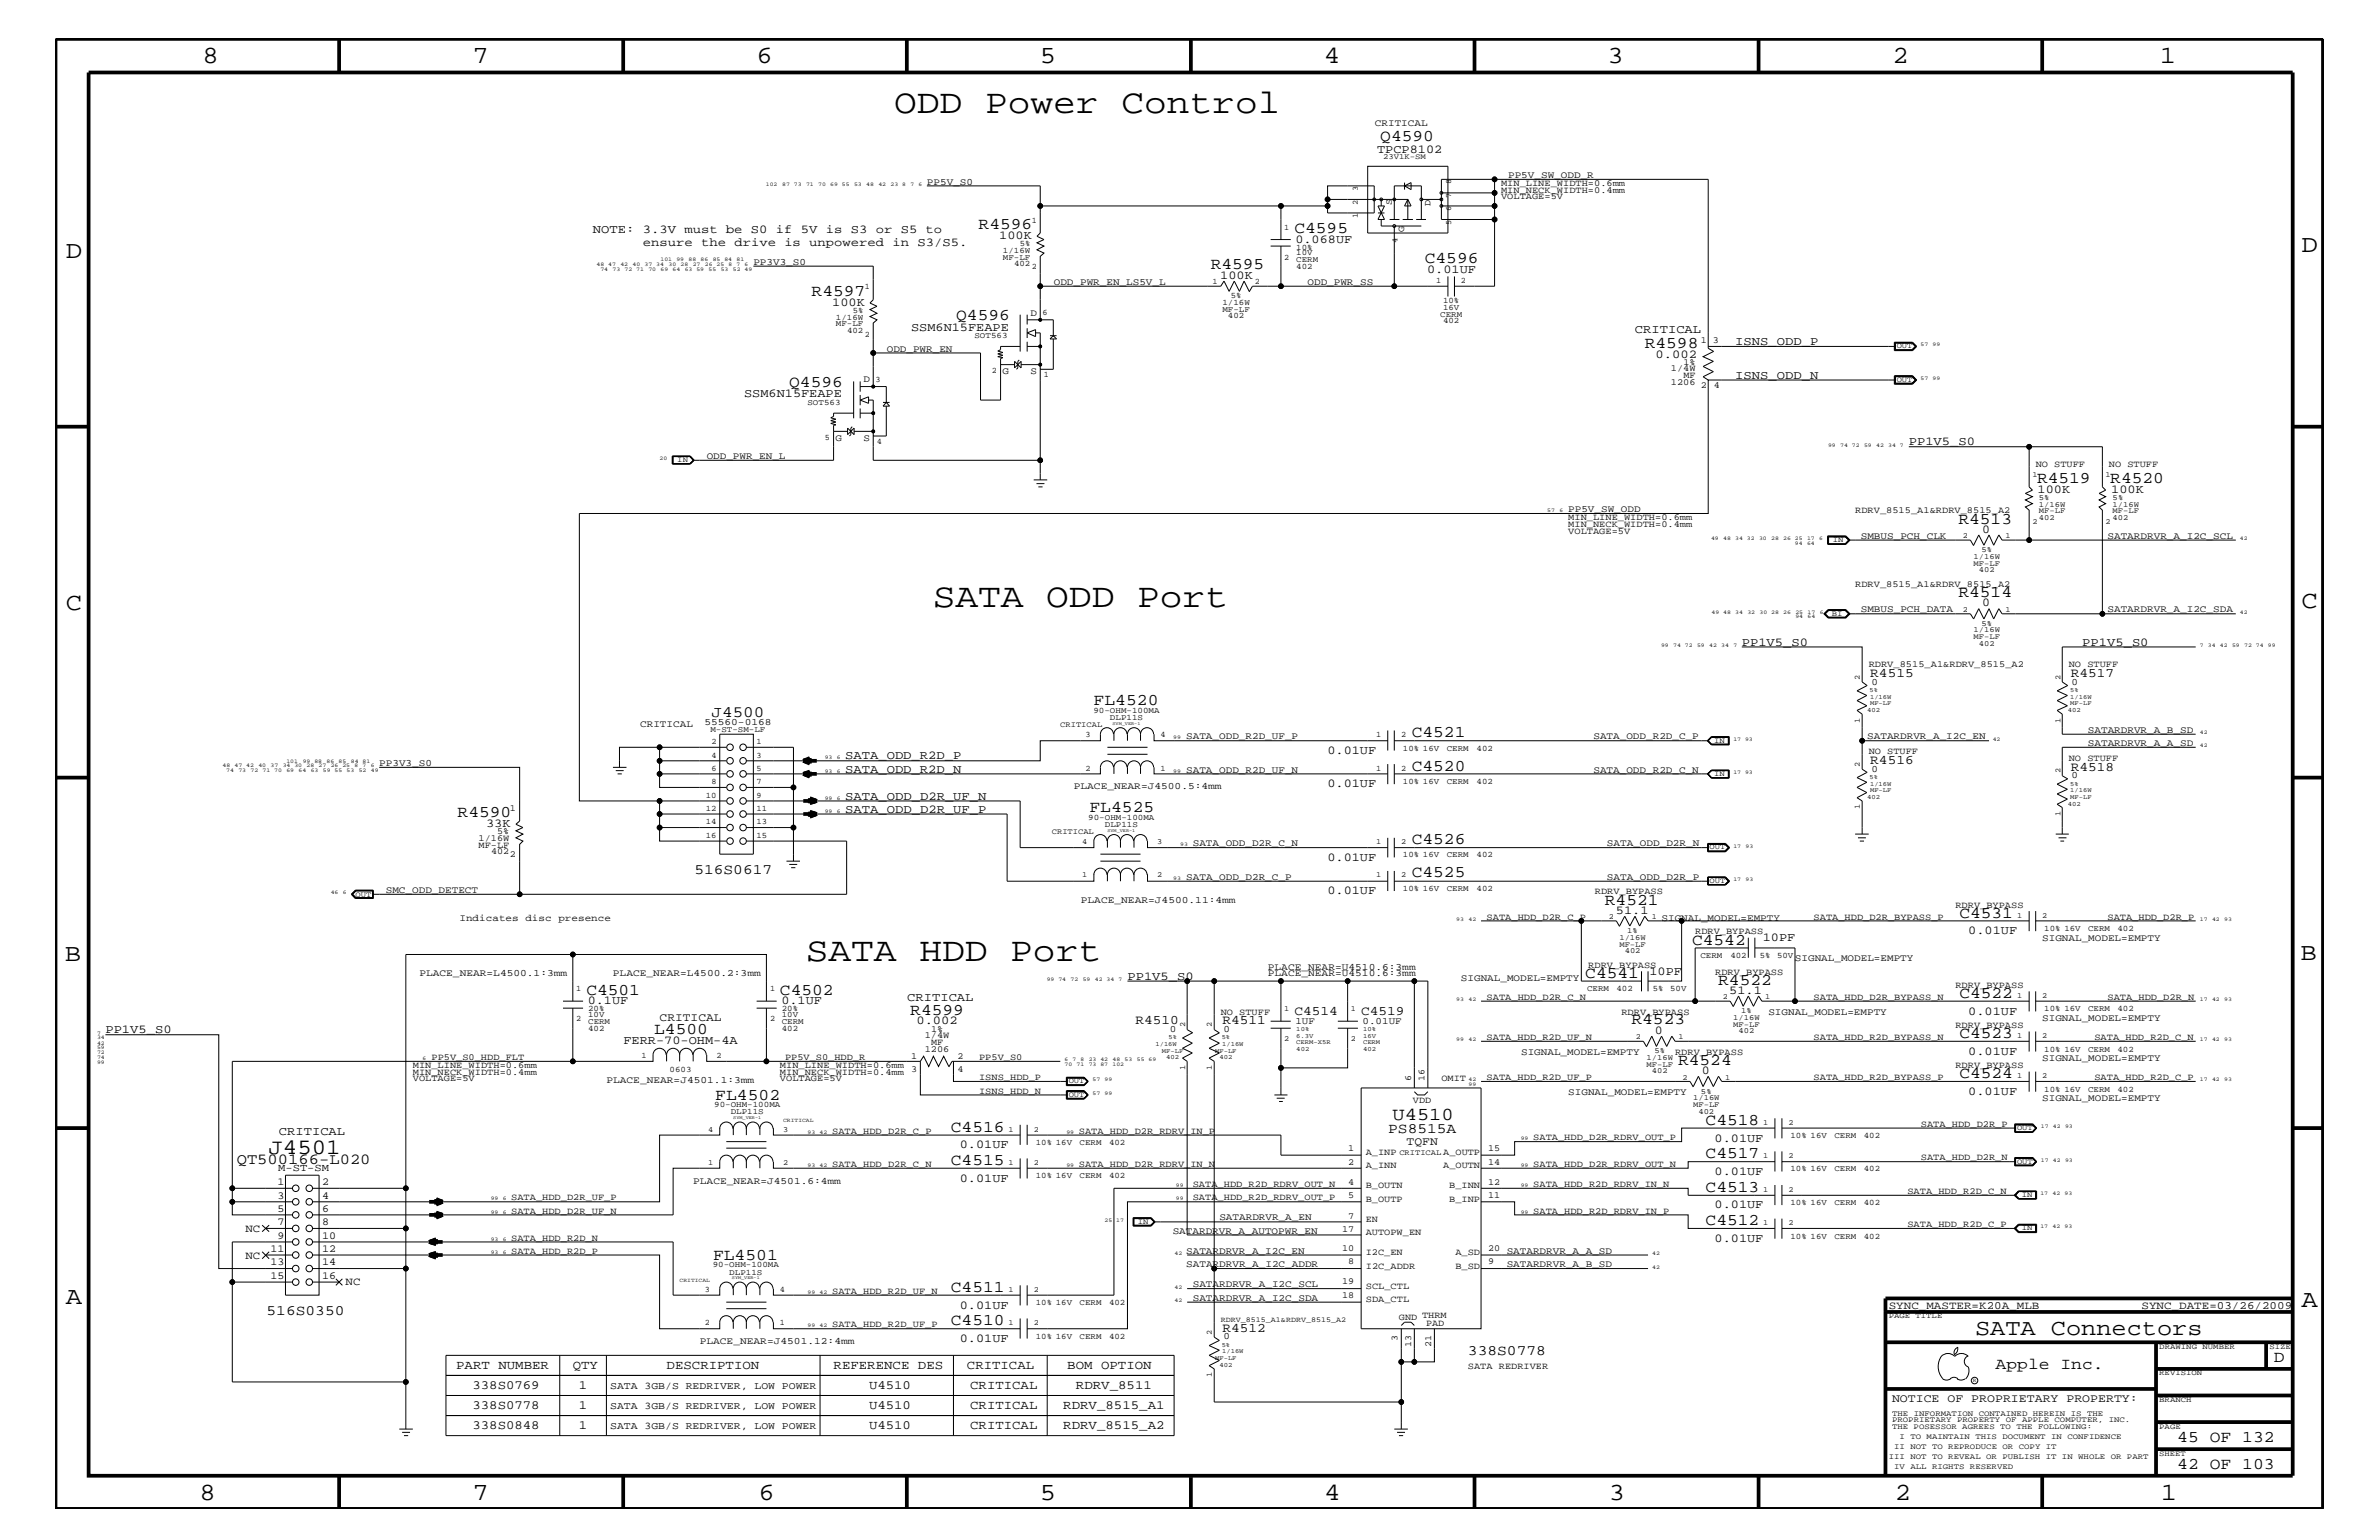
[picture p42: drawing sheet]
<svg xmlns="http://www.w3.org/2000/svg" width="432mm" height="279mm" viewBox="0 0 432 279" stroke-linecap="round" stroke-linejoin="round" font-family="sans-serif">
<defs><g id="words">
<g font-size="6.2">
<text x="162.3" y="20.4">ODD Power Control</text>
<text x="169.3" y="110.2">SATA ODD Port</text>
<text x="146.3" y="174.4">SATA HDD Port</text>
</g>
<g font-size="4.5">
<text x="36.7" y="11.5">8</text>
<text x="85.8" y="11.5">7</text>
<text x="137.3" y="11.5">6</text>
<text x="188.7" y="11.5">5</text>
<text x="240.3" y="11.5">4</text>
<text x="291.8" y="11.5">3</text>
<text x="343.5" y="11.5">2</text>
<text x="392" y="11.5">1</text>
<text x="11.9" y="46.8">D</text>
<text x="417.7" y="45.7">D</text>
<text x="11.9" y="110.6">C</text>
<text x="417.7" y="110.3">C</text>
<text x="11.8" y="174.3">B</text>
<text x="417.6" y="174.2">B</text>
<text x="11.9" y="236.7">A</text>
<text x="417.7" y="237.1">A</text>
<text x="36.2" y="272.1">8</text>
<text x="85.8" y="272.1">7</text>
<text x="137.7" y="272.1">6</text>
<text x="188.7" y="272.1">5</text>
<text x="240.4" y="272.1">4</text>
<text x="292" y="272.1">3</text>
<text x="343.9" y="272.1">2</text>
<text x="392.2" y="272.1">1</text>
</g>
<text font-size="4.1" x="358.5" y="242.3">SATA Connectors</text>
<text font-size="4" x="48.7" y="209.4">J4501</text>
<text font-size="3.3" x="252.8" y="203.1">U4510</text>
<g font-size="3">
<text x="250.5" y="25.5">Q4590</text>
<text x="177.6" y="41.5">R4596</text>
<text x="234.9" y="42.3">C4595</text>
<text x="258.6" y="47.7">C4596</text>
<text x="147.3" y="53.6">R4597</text>
<text x="219.8" y="48.9">R4595</text>
<text x="173.6" y="58">Q4596</text>
<text x="298.5" y="63.2">R4598</text>
<text x="143.3" y="70.1">Q4596</text>
<text x="369.7" y="87.6">R4519</text>
<text x="383" y="87.6">R4520</text>
<text x="355.5" y="95">R4513</text>
<text x="355.5" y="108.3">R4514</text>
<text x="198.5" y="128">FL4520</text>
<text x="256.2" y="133.8">C4521</text>
<text x="256.2" y="139.8">C4520</text>
<text x="83.1" y="148.2">R4590</text>
<text x="197.7" y="147.3">FL4525</text>
<text x="256.2" y="153.2">C4526</text>
<text x="256.2" y="159.2">C4525</text>
<text x="291.3" y="164.1">R4521</text>
<text x="355.6" y="166.5">C4531</text>
<text x="307.1" y="171.4">C4542</text>
<text x="287.7" y="177.4">C4541</text>
<text x="311.9" y="178.7">R4522</text>
<text x="106.4" y="180.5">C4501</text>
<text x="141.6" y="180.5">C4502</text>
<text x="165.2" y="184.2">R4599</text>
<text x="296.1" y="185.9">R4523</text>
<text x="355.6" y="181">C4522</text>
<text x="118.7" y="187.6">L4500</text>
<text x="355.6" y="188.3">C4523</text>
<text x="304.6" y="193.2">R4524</text>
<text x="355.6" y="195.6">C4524</text>
<text x="129.8" y="199.5">FL4502</text>
<text x="172.6" y="205.3">C4516</text>
<text x="309.6" y="204.1">C4518</text>
<text x="172.6" y="211.4">C4515</text>
<text x="309.6" y="210.2">C4517</text>
<text x="309.6" y="216.2">C4513</text>
<text x="309.6" y="222.3">C4512</text>
<text x="129.4" y="228.5">FL4501</text>
<text x="172.6" y="234.4">C4511</text>
<text x="172.6" y="240.5">C4510</text>
<text x="362.2" y="248.4">Apple Inc.</text>
<text x="412.7" y="247.1">D</text>
<text x="395.2" y="261.6">45 OF 132</text>
<text x="395.2" y="266.6">42 OF 103</text>
</g>
<text font-size="2.9" x="129.2" y="130.2">J4500</text>
<text font-size="2.8" x="43" y="211.3">QT500166-L020</text>
<g font-size="2.6">
<text x="126" y="158.6">516S0617</text>
<text x="252" y="205.5">PS8515A</text>
<text x="48.4" y="238.6">516S0350</text>
<text x="266.4" y="245.9">338S0778</text>
</g>
<g font-size="2.4">
<text x="339.5" y="122.9">R4515</text>
<text x="375.9" y="122.9">R4517</text>
<text x="339.5" y="138.6">R4516</text>
<text x="375.9" y="139.8">R4518</text>
<text x="206.1" y="185.9">R4510</text>
<text x="221.9" y="185.9">R4511</text>
<text x="234.9" y="184.1">C4514</text>
<text x="247.1" y="184.1">C4519</text>
<text x="221.9" y="241.7">R4512</text>
</g>
<g font-size="2.3">
<text x="82.8" y="248.4">PART NUMBER</text>
<text x="85.8" y="252">338S0769</text>
<text x="104" y="248.4">QTY</text>
<text x="105.1" y="252">1</text>
<text x="121" y="248.4">DESCRIPTION</text>
<text x="151.3" y="248.4">REFERENCE DES</text>
<text x="157.7" y="252">U4510</text>
<text x="175.5" y="248.4">CRITICAL</text>
<text x="176.1" y="252">CRITICAL</text>
<text x="193.7" y="248.4">BOM OPTION</text>
<text x="195.3" y="252">RDRV_8511</text>
<text x="85.8" y="255.6">338S0778</text>
<text x="105.1" y="255.6">1</text>
<text x="157.7" y="255.6">U4510</text>
<text x="176.1" y="255.6">CRITICAL</text>
<text x="193" y="255.6">RDRV_8515_A1</text>
<text x="85.8" y="259.3">338S0848</text>
<text x="105.1" y="259.3">1</text>
<text x="157.7" y="259.3">U4510</text>
<text x="176.1" y="259.3">CRITICAL</text>
<text x="193" y="259.3">RDRV_8515_A2</text>
</g>
<g font-size="2.2">
<text x="249.9" y="27.8">TPCP8102</text>
<text x="107.6" y="42.3">NOTE: 3.3V must be S0 if 5V is S3 or S5 to</text>
<text x="116.7" y="44.6">ensure the drive is unpowered in S3/S5.</text>
<text x="181.4" y="43.4">100K</text>
<text x="235.1" y="44.1">0.068UF</text>
<text x="221.5" y="50.7">100K</text>
<text x="259" y="49.6">0.01UF</text>
<text x="151" y="55.5">100K</text>
<text x="165.4" y="60">SSM6N15FEAPE</text>
<text x="296.8" y="60.4">CRITICAL</text>
<text x="300.5" y="64.9">0.002</text>
<text x="315" y="62.6">ISNS_ODD_P</text>
<text x="315" y="68.7">ISNS_ODD_N</text>
<text x="135" y="72.1">SSM6N15FEAPE</text>
<text x="346.5" y="80.8">PP1V5_S0</text>
<text x="369.8" y="89.4">100K</text>
<text x="383.2" y="89.4">100K</text>
<text x="359.8" y="96.7">0</text>
<text x="359.8" y="110">0</text>
<text x="316.1" y="117.2">PP1V5_S0</text>
<text x="378" y="117.2">PP1V5_S0</text>
<text x="153.4" y="137.8">SATA_ODD_R2D_P</text>
<text x="240.9" y="136.8">0.01UF</text>
<text x="153.4" y="140.2">SATA_ODD_R2D_N</text>
<text x="240.9" y="142.9">0.01UF</text>
<text x="153.4" y="145.1">SATA_ODD_D2R_UF_N</text>
<text x="153.4" y="147.5">SATA_ODD_D2R_UF_P</text>
<text x="88.2" y="150.1">33K</text>
<text x="240.9" y="156.2">0.01UF</text>
<text x="240.9" y="162.2">0.01UF</text>
<text x="293.3" y="165.8">51.1</text>
<text x="320" y="170.7">10PF</text>
<text x="357.3" y="169.5">0.01UF</text>
<text x="204.6" y="177.7">PP1V5_S0</text>
<text x="299.4" y="176.8">10PF</text>
<text x="106.7" y="182.2">0.1UF</text>
<text x="141.8" y="182.2">0.1UF</text>
<text x="164.7" y="181.6">CRITICAL</text>
<text x="166.3" y="185.9">0.002</text>
<text x="313.9" y="180.4">51.1</text>
<text x="357.3" y="184.1">0.01UF</text>
<text x="19.1" y="187.5">PP1V5_S0</text>
<text x="113.2" y="189.3">FERR-70-OHM-4A</text>
<text x="300.4" y="187.6">0</text>
<text x="357.3" y="191.4">0.01UF</text>
<text x="308.9" y="194.8">0</text>
<text x="357.3" y="198.7">0.01UF</text>
<text x="50.6" y="205.9">CRITICAL</text>
<text x="174.2" y="208.3">0.01UF</text>
<text x="311.2" y="207.1">0.01UF</text>
<text x="174.2" y="214.4">0.01UF</text>
<text x="311.2" y="213.2">0.01UF</text>
<text x="311.2" y="219.2">0.01UF</text>
<text x="311.2" y="225.3">0.01UF</text>
<text x="174.2" y="237.4">0.01UF</text>
<text x="174.2" y="243.5">0.01UF</text>
</g>
<g font-size="2.1">
<text x="119.7" y="185.3">CRITICAL</text>
<text x="255.3" y="207.7">TQFN</text>
<text x="343.4" y="254.4">NOTICE OF PROPRIETARY PROPERTY:</text>
</g>
<g font-size="2">
<text x="44.5" y="223.5">NC</text>
<text x="44.5" y="228.4">NC</text>
<text x="62.7" y="233.2">NC</text>
<text x="342.8" y="237.4">SYNC_MASTER=K20A_MLB</text>
<text x="388.7" y="237.4">SYNC_DATE=03/26/2009</text>
</g>
<g font-size="1.9">
<text x="50.4" y="215">1</text>
<text x="50.5" y="212.5">M-ST-SM</text>
<text x="58.5" y="215">2</text>
<text x="50.4" y="219.8">5</text>
<text x="50.4" y="217.5">3</text>
<text x="58.5" y="219.8">6</text>
<text x="58.5" y="217.5">4</text>
<text x="49.1" y="227.1">11</text>
<text x="50.4" y="222.3">7</text>
<text x="50.4" y="224.7">9</text>
<text x="58.5" y="222.3">8</text>
<text x="58.5" y="227.1">12</text>
<text x="58.5" y="224.7">10</text>
<text x="49.1" y="229.6">13</text>
<text x="49.1" y="232">15</text>
<text x="58.5" y="232">16</text>
<text x="58.5" y="229.6">14</text>
<text x="110.7" y="252">SATA 3GB/S REDRIVER, LOW POWER</text>
<text x="110.7" y="255.6">SATA 3GB/S REDRIVER, LOW POWER</text>
<text x="110.7" y="259.3">SATA 3GB/S REDRIVER, LOW POWER</text>
</g>
<g font-size="1.8">
<text x="249.6" y="22.9">CRITICAL</text>
<text x="168.2" y="33.6">PP5V_S0</text>
<text x="273.7" y="32.3">PP5V_SW_ODD_R</text>
<text x="136.7" y="48">PP3V3_S0</text>
<text x="191.3" y="51.7">ODD_PWR_EN_LS5V_L</text>
<text x="237.3" y="51.7">ODD_PWR_SS</text>
<text x="187" y="57.3">D</text>
<text x="161" y="63.9">ODD_PWR_EN</text>
<text x="156.7" y="69.4">D</text>
<text x="181.9" y="67.8">G</text>
<text x="187" y="67.8">S</text>
<text x="128.3" y="83.3">ODD_PWR_EN_L</text>
<text x="151.6" y="80">G</text>
<text x="156.7" y="80">S</text>
<text x="284.6" y="92.9">PP5V_SW_ODD</text>
<text x="337.7" y="97.7">SMBUS_PCH_CLK</text>
<text x="382.5" y="97.7">SATARDRVR_A_I2C_SCL</text>
<text x="337.7" y="111.1">SMBUS_PCH_DATA</text>
<text x="382.5" y="111.1">SATARDRVR_A_I2C_SDA</text>
<text x="339.7" y="124.2">0</text>
<text x="376" y="124.2">0</text>
<text x="116.2" y="131.9">CRITICAL</text>
<text x="127.8" y="131.6">55560-0168</text>
<text x="215.3" y="134.1">SATA_ODD_R2D_UF_P</text>
<text x="289.2" y="134.1">SATA_ODD_R2D_C_P</text>
<text x="338.9" y="134.1">SATARDRVR_A_I2C_EN</text>
<text x="379" y="133">SATARDRVR_A_B_SD</text>
<text x="379" y="135.3">SATARDRVR_A_A_SD</text>
<text x="68.8" y="139">PP3V3_S0</text>
<text x="194.9" y="143.2">PLACE_NEAR=J4500.5:4mm</text>
<text x="215.3" y="140.2">SATA_ODD_R2D_UF_N</text>
<text x="289.2" y="140.2">SATA_ODD_R2D_C_N</text>
<text x="339.7" y="140">0</text>
<text x="376" y="141.2">0</text>
<text x="216.5" y="153.5">SATA_ODD_D2R_C_N</text>
<text x="291.7" y="153.5">SATA_ODD_D2R_N</text>
<text x="70" y="162">SMC_ODD_DETECT</text>
<text x="215.3" y="159.6">SATA_ODD_D2R_C_P</text>
<text x="291.7" y="159.6">SATA_ODD_D2R_P</text>
<text x="83.4" y="167.1">Indicates disc presence</text>
<text x="196.2" y="163.9">PLACE_NEAR=J4500.11:4mm</text>
<text x="301.6" y="167.1">SIGNAL_MODEL=EMPTY</text>
<text x="370.7" y="170.7">SIGNAL_MODEL=EMPTY</text>
<text x="76.1" y="177.2">PLACE_NEAR=L4500.1:3mm</text>
<text x="111.3" y="177.2">PLACE_NEAR=L4500.2:3mm</text>
<text x="230.1" y="176">PLACE_NEAR=U4510.6:3mm</text>
<text x="230.1" y="177.2">PLACE_NEAR=U4510.6:3mm</text>
<text x="265.2" y="178">SIGNAL_MODEL=EMPTY</text>
<text x="325.8" y="174.4">SIGNAL_MODEL=EMPTY</text>
<text x="235.1" y="185.9">1UF</text>
<text x="247.3" y="185.9">0.01UF</text>
<text x="321" y="184.1">SIGNAL_MODEL=EMPTY</text>
<text x="370.7" y="185.3">SIGNAL_MODEL=EMPTY</text>
<text x="212.3" y="187.2">0</text>
<text x="222.1" y="187.2">0</text>
<text x="276.1" y="191.4">SIGNAL_MODEL=EMPTY</text>
<text x="110.1" y="196.5">PLACE_NEAR=J4501.1:3mm</text>
<text x="370.7" y="192.6">SIGNAL_MODEL=EMPTY</text>
<text x="284.6" y="198.7">SIGNAL_MODEL=EMPTY</text>
<text x="370.7" y="199.8">SIGNAL_MODEL=EMPTY</text>
<text x="125.8" y="214.7">PLACE_NEAR=J4501.6:4mm</text>
<text x="221.3" y="221.4">SATARDRVR_A_EN</text>
<text x="212.9" y="223.9">SATARDRVR_A_AUTOPWR_EN</text>
<text x="215.3" y="227.5">SATARDRVR_A_I2C_EN</text>
<text x="273.5" y="227.5">SATARDRVR_A_A_SD</text>
<text x="215.3" y="229.9">SATARDRVR_A_I2C_ADDR</text>
<text x="216.5" y="233.5">SATARDRVR_A_I2C_SCL</text>
<text x="273.5" y="229.9">SATARDRVR_A_B_SD</text>
<text x="216.5" y="236">SATARDRVR_A_I2C_SDA</text>
<text x="127" y="243.9">PLACE_NEAR=J4501.12:4mm</text>
<text x="222.1" y="243">0</text>
</g>
<g font-size="1.7">
<text x="272.5" y="35">MIN_NECK_WIDTH=0.4mm</text>
<text x="272.5" y="33.7">MIN_LINE_WIDTH=0.6mm</text>
<text x="252.6" y="37.3" transform="rotate(-90 252.6 37.3)">S</text>
<text x="259.7" y="37.4" transform="rotate(-90 259.7 37.4)">D</text>
<text x="272.5" y="36.2">VOLTAGE=5V</text>
<text x="254.8" y="42" transform="rotate(-90 254.8 42)">G</text>
<text x="308.7" y="62.2">1</text>
<text x="310.9" y="62.2">3</text>
<text x="303.3" y="67.3">1/4W</text>
<text x="303.3" y="69.8">1206</text>
<text x="305.6" y="66.2">1%</text>
<text x="305.6" y="68.5">MF</text>
<text x="308.7" y="70.5">2</text>
<text x="311.1" y="70.5">4</text>
<text x="369.5" y="84.7">NO STUFF</text>
<text x="382.8" y="84.7">NO STUFF</text>
<text x="284.6" y="95.6">MIN_NECK_WIDTH=0.4mm</text>
<text x="284.6" y="94.3">MIN_LINE_WIDTH=0.6mm</text>
<text x="336.7" y="93.2">RDRV_8515_A1&amp;RDRV_8515_A2</text>
<text x="284.6" y="96.8">VOLTAGE=5V</text>
<text x="336.7" y="106.5">RDRV_8515_A1&amp;RDRV_8515_A2</text>
<text x="339.2" y="121">RDRV_8515_A1&amp;RDRV_8515_A2</text>
<text x="375.5" y="121">NO STUFF</text>
<text x="339.2" y="136.8">NO STUFF</text>
<text x="375.5" y="138">NO STUFF</text>
<text x="92.5" y="147.1">1</text>
<text x="86.9" y="153.8">MF-LF</text>
<text x="86.9" y="152.6">1/16W</text>
<text x="89.2" y="155">402</text>
<text x="90.3" y="151.3">5%</text>
<text x="92.5" y="155.6">2</text>
<text x="269.8" y="166.9">SATA_HDD_D2R_C_P</text>
<text x="289.5" y="162.2">RDRV_BYPASS</text>
<text x="329.2" y="166.9">SATA_HDD_D2R_BYPASS_P</text>
<text x="354.9" y="164.7">RDRV_BYPASS</text>
<text x="382.5" y="166.9">SATA_HDD_D2R_P</text>
<text x="307.7" y="169.5">RDRV_BYPASS</text>
<text x="288.3" y="175.6">RDRV_BYPASS</text>
<text x="311.3" y="176.8">RDRV_BYPASS</text>
<text x="354.9" y="179.3">RDRV_BYPASS</text>
<text x="221.6" y="184.1">NO STUFF</text>
<text x="269.8" y="181.4">SATA_HDD_D2R_C_N</text>
<text x="294.3" y="184.1">RDRV_BYPASS</text>
<text x="329.2" y="181.4">SATA_HDD_D2R_BYPASS_N</text>
<text x="382.5" y="181.4">SATA_HDD_D2R_N</text>
<text x="167.9" y="190.9">1206</text>
<text x="167.9" y="188.4">1/4W</text>
<text x="169" y="187.2">1%</text>
<text x="169" y="189.7">MF</text>
<text x="269.8" y="188.7">SATA_HDD_R2D_UF_N</text>
<text x="304" y="191.4">RDRV_BYPASS</text>
<text x="329.2" y="188.7">SATA_HDD_R2D_BYPASS_N</text>
<text x="354.9" y="186.5">RDRV_BYPASS</text>
<text x="380.2" y="188.7">SATA_HDD_R2D_C_N</text>
<text x="74.9" y="193.7">MIN_LINE_WIDTH=0.6mm</text>
<text x="74.9" y="196.2">VOLTAGE=5V</text>
<text x="74.9" y="195">MIN_NECK_WIDTH=0.4mm</text>
<text x="78.3" y="192.3">PP5V_S0_HDD_FLT</text>
<text x="141.6" y="196.2">VOLTAGE=5V</text>
<text x="141.6" y="195">MIN_NECK_WIDTH=0.4mm</text>
<text x="141.6" y="193.7">MIN_LINE_WIDTH=0.6mm</text>
<text x="142.5" y="192.3">PP5V_S0_HDD_R</text>
<text x="165.4" y="194.5">3</text>
<text x="165.4" y="192.2">1</text>
<text x="173.8" y="194.5">4</text>
<text x="173.8" y="192.2">2</text>
<text x="177.7" y="195.9">ISNS_HDD_P</text>
<text x="177.7" y="192.3">PP5V_S0</text>
<text x="256.1" y="196.2" transform="rotate(-90 256.1 196.2)">6</text>
<text x="258.6" y="196.2" transform="rotate(-90 258.6 196.2)">16</text>
<text x="261.6" y="196.2">OMIT</text>
<text x="269.8" y="195.9">SATA_HDD_R2D_UF_P</text>
<text x="329.2" y="195.9">SATA_HDD_R2D_BYPASS_P</text>
<text x="354.9" y="193.7">RDRV_BYPASS</text>
<text x="380.2" y="195.9">SATA_HDD_R2D_C_P</text>
<text x="177.7" y="198.4">ISNS_HDD_N</text>
<text x="256.5" y="200.1">VDD</text>
<text x="151" y="205.7">SATA_HDD_D2R_C_P</text>
<text x="195.8" y="205.7">SATA_HDD_D2R_RDRV_IN_P</text>
<text x="244.7" y="208.9">1</text>
<text x="247.9" y="209.6">A_INP</text>
<text x="262" y="209.6">A_OUTP</text>
<text x="270.1" y="208.9">15</text>
<text x="278.3" y="206.9">SATA_HDD_D2R_RDRV_OUT_P</text>
<text x="348.7" y="204.4">SATA_HDD_D2R_P</text>
<text x="151" y="211.7">SATA_HDD_D2R_C_N</text>
<text x="195.8" y="211.7">SATA_HDD_D2R_RDRV_IN_N</text>
<text x="216.5" y="215.3">SATA_HDD_R2D_RDRV_OUT_N</text>
<text x="244.7" y="214.9">4</text>
<text x="244.7" y="211.4">2</text>
<text x="247.9" y="211.9">A_INN</text>
<text x="247.9" y="215.6">B_OUTN</text>
<text x="262" y="211.9">A_OUTN</text>
<text x="263.1" y="215.6">B_INN</text>
<text x="270.1" y="214.9">12</text>
<text x="270.1" y="211.4">14</text>
<text x="278.3" y="215.3">SATA_HDD_R2D_RDRV_IN_N</text>
<text x="278.3" y="211.7">SATA_HDD_D2R_RDRV_OUT_N</text>
<text x="348.7" y="210.5">SATA_HDD_D2R_N</text>
<text x="92.8" y="217.8">SATA_HDD_D2R_UF_P</text>
<text x="92.8" y="220.2">SATA_HDD_D2R_UF_N</text>
<text x="216.5" y="217.8">SATA_HDD_R2D_RDRV_OUT_P</text>
<text x="244.7" y="221.1">7</text>
<text x="244.7" y="217.3">5</text>
<text x="247.9" y="218">B_OUTP</text>
<text x="247.9" y="221.7">EN</text>
<text x="263.1" y="218">B_INP</text>
<text x="270.1" y="217.3">11</text>
<text x="278.3" y="220.2">SATA_HDD_R2D_RDRV_IN_P</text>
<text x="346.2" y="216.6">SATA_HDD_R2D_C_N</text>
<text x="92.8" y="225.1">SATA_HDD_R2D_N</text>
<text x="92.8" y="227.5">SATA_HDD_R2D_P</text>
<text x="243.6" y="223.5">17</text>
<text x="243.6" y="227">10</text>
<text x="247.9" y="227.7">I2C_EN</text>
<text x="247.9" y="224.1">AUTOPW_EN</text>
<text x="264.2" y="227.7">A_SD</text>
<text x="270.1" y="227">20</text>
<text x="346.2" y="222.6">SATA_HDD_R2D_C_P</text>
<text x="243.6" y="233">19</text>
<text x="244.7" y="229.4">8</text>
<text x="247.9" y="230.2">I2C_ADDR</text>
<text x="247.9" y="233.8">SCL_CTL</text>
<text x="264.2" y="230.2">B_SD</text>
<text x="270.1" y="229.4">9</text>
<text x="151" y="234.7">SATA_HDD_R2D_UF_N</text>
<text x="243.6" y="235.5">18</text>
<text x="247.9" y="236.2">SDA_CTL</text>
<text x="253.9" y="239.5">GND THRM</text>
<text x="151" y="240.8">SATA_HDD_R2D_UF_P</text>
<text x="253.7" y="243.4" transform="rotate(-90 253.7 243.4)">3</text>
<text x="256.1" y="244.5" transform="rotate(-90 256.1 244.5)">13</text>
<text x="258.8" y="240.6">PAD</text>
<text x="259.8" y="244.5" transform="rotate(-90 259.8 244.5)">21</text>
<text x="266.4" y="248.4">SATA REDRIVER</text>
</g>
<g font-size="1.5">
<text x="187.3" y="40.4">1</text>
<text x="233.1" y="41.7">1</text>
<text x="182" y="45.9">1/16W</text>
<text x="182" y="47.1">MF-LF</text>
<text x="185.1" y="44.6">5%</text>
<text x="233.1" y="47.1">2</text>
<text x="235.3" y="45.3">10%</text>
<text x="235.3" y="47.6">CERM</text>
<text x="235.3" y="46.3">10V</text>
<text x="157" y="52.5">1</text>
<text x="184.1" y="48.3">402</text>
<text x="187.3" y="48.9">2</text>
<text x="220" y="51.6">1</text>
<text x="227.8" y="51.6">2</text>
<text x="235.3" y="48.8">402</text>
<text x="260.7" y="51.3">1</text>
<text x="265.2" y="51.3">2</text>
<text x="151.7" y="58">1/16W</text>
<text x="151.7" y="59.2">MF-LF</text>
<text x="154.8" y="56.8">5%</text>
<text x="189.2" y="57.2">6</text>
<text x="221.9" y="56.6">MF-LF</text>
<text x="221.9" y="55.3">1/16W</text>
<text x="222.9" y="57.8">402</text>
<text x="223.4" y="54.1">5%</text>
<text x="261.4" y="57.4">CERM</text>
<text x="261.9" y="56.2">16V</text>
<text x="261.9" y="55">10%</text>
<text x="261.9" y="58.6">402</text>
<text x="153.8" y="60.4">402</text>
<text x="157" y="61.1">2</text>
<text x="176.9" y="61.3">SOT563</text>
<text x="158.9" y="69.3">3</text>
<text x="180" y="67.7">2</text>
<text x="189.5" y="68.4">1</text>
<text x="146.6" y="73.4">SOT563</text>
<text x="149.7" y="79.9">5</text>
<text x="159.2" y="80.5">4</text>
<text x="198.5" y="129.3">90-OHM-100MA</text>
<text x="201.5" y="130.7">DLP11S</text>
<text x="128.9" y="132.8">M-ST-SM-LF</text>
<text x="129.1" y="137.4">4</text>
<text x="129.1" y="135">2</text>
<text x="137.3" y="137.4">3</text>
<text x="137.3" y="135">1</text>
<text x="197" y="133.8">3</text>
<text x="210.7" y="133.8">4</text>
<text x="249.8" y="133.8">1</text>
<text x="254.3" y="133.8">2</text>
<text x="254.6" y="136.2">10% 16V</text>
<text x="262.6" y="136.2">CERM</text>
<text x="268" y="136.2">402</text>
<text x="129.1" y="142.3">8</text>
<text x="129.1" y="139.8">6</text>
<text x="137.3" y="142.3">7</text>
<text x="137.3" y="139.8">5</text>
<text x="197" y="139.8">2</text>
<text x="210.7" y="139.8">1</text>
<text x="249.8" y="139.8">1</text>
<text x="254.3" y="139.8">2</text>
<text x="254.6" y="142.3">10% 16V</text>
<text x="262.6" y="142.3">CERM</text>
<text x="268" y="142.3">402</text>
<text x="128.1" y="147.1">12</text>
<text x="128.1" y="149.5">14</text>
<text x="128.1" y="144.7">10</text>
<text x="137.3" y="149.5">13</text>
<text x="137.3" y="144.7">9</text>
<text x="137.3" y="147.1">11</text>
<text x="197.5" y="148.7">90-OHM-100MA</text>
<text x="128.1" y="152">16</text>
<text x="137.3" y="152">15</text>
<text x="200.5" y="150.1">DLP11S</text>
<text x="254.6" y="155.6">10% 16V</text>
<text x="262.6" y="155.6">CERM</text>
<text x="268" y="155.6">402</text>
<text x="254.6" y="161.7">10% 16V</text>
<text x="262.6" y="161.7">CERM</text>
<text x="268" y="161.7">402</text>
<text x="308.7" y="173.8">CERM</text>
<text x="314.1" y="173.8">402</text>
<text x="319.4" y="173.8">5%</text>
<text x="322.5" y="173.8">50V</text>
<text x="371.1" y="168.9">10% 16V</text>
<text x="379" y="168.9">CERM</text>
<text x="384.3" y="168.9">402</text>
<text x="104.6" y="179.9">1</text>
<text x="139.8" y="179.9">1</text>
<text x="288.1" y="179.9">CERM</text>
<text x="293.4" y="179.9">402</text>
<text x="300" y="179.9">5%</text>
<text x="303.1" y="179.9">50V</text>
<text x="104.6" y="185.3">2</text>
<text x="106.8" y="185.8">CERM</text>
<text x="106.8" y="184.6">10V</text>
<text x="106.8" y="183.5">20%</text>
<text x="139.8" y="185.3">2</text>
<text x="141.9" y="185.8">CERM</text>
<text x="141.9" y="184.6">10V</text>
<text x="141.9" y="183.5">20%</text>
<text x="371.1" y="183.5">10% 16V</text>
<text x="379" y="183.5">CERM</text>
<text x="384.3" y="183.5">402</text>
<text x="106.8" y="187">402</text>
<text x="116.4" y="192">1</text>
<text x="130" y="192">2</text>
<text x="141.9" y="187">402</text>
<text x="371.1" y="190.8">10% 16V</text>
<text x="379" y="190.8">CERM</text>
<text x="384.3" y="190.8">402</text>
<text x="121.5" y="194.5">0603</text>
<text x="129.6" y="200.9">90-OHM-100MA</text>
<text x="132.6" y="202.1">DLP11S</text>
<text x="371.1" y="198.1">10% 16V</text>
<text x="379" y="198.1">CERM</text>
<text x="384.3" y="198.1">402</text>
<text x="188" y="207.7">10% 16V</text>
<text x="196" y="207.7">CERM</text>
<text x="201.3" y="207.7">402</text>
<text x="325" y="206.5">10% 16V</text>
<text x="333" y="206.5">CERM</text>
<text x="338.3" y="206.5">402</text>
<text x="188" y="213.8">10% 16V</text>
<text x="196" y="213.8">CERM</text>
<text x="201.3" y="213.8">402</text>
<text x="325" y="212.5">10% 16V</text>
<text x="333" y="212.5">CERM</text>
<text x="338.3" y="212.5">402</text>
<text x="325" y="218.6">10% 16V</text>
<text x="333" y="218.6">CERM</text>
<text x="338.3" y="218.6">402</text>
<text x="325" y="224.7">10% 16V</text>
<text x="333" y="224.7">CERM</text>
<text x="338.3" y="224.7">402</text>
<text x="129.4" y="229.9">90-OHM-100MA</text>
<text x="132.4" y="231.3">DLP11S</text>
<text x="127.9" y="234.4">3</text>
<text x="141.6" y="234.4">4</text>
<text x="188" y="236.8">10% 16V</text>
<text x="196" y="236.8">CERM</text>
<text x="201.3" y="236.8">402</text>
<text x="127.9" y="240.5">2</text>
<text x="141.6" y="240.5">1</text>
<text x="188" y="242.9">10% 16V</text>
<text x="196" y="242.9">CERM</text>
<text x="201.3" y="242.9">402</text>
</g>
<g font-size="1.4">
<text x="251" y="28.9">23V1K-SM</text>
<text x="246.5" y="34.7" transform="rotate(-90 246.5 34.7)">3</text>
<text x="263.4" y="35.9" transform="rotate(-90 263.4 35.9)">7</text>
<text x="263.4" y="33.5" transform="rotate(-90 263.4 33.5)">8</text>
<text x="246.5" y="39.6" transform="rotate(-90 246.5 39.6)">1</text>
<text x="246.5" y="37.1" transform="rotate(-90 246.5 37.1)">2</text>
<text x="263.4" y="40.8" transform="rotate(-90 263.4 40.8)">5</text>
<text x="263.4" y="38.3" transform="rotate(-90 263.4 38.3)">6</text>
<text x="253.7" y="44.1" transform="rotate(-90 253.7 44.1)">4</text>
<text x="344.3" y="63.2">OUT</text>
<text x="344.3" y="69.3">OUT</text>
<text x="122.9" y="83.8">IN</text>
<text x="368.9" y="86.5">1</text>
<text x="382.2" y="86.5">1</text>
<text x="368.9" y="95">2</text>
<text x="370.1" y="90.7">5%</text>
<text x="370.1" y="92">1/16W</text>
<text x="370.1" y="93.2">MF-LF</text>
<text x="370.1" y="94.3">402</text>
<text x="382.2" y="95">2</text>
<text x="383.5" y="94.3">402</text>
<text x="383.5" y="90.7">5%</text>
<text x="383.5" y="92">1/16W</text>
<text x="383.5" y="93.2">MF-LF</text>
<text x="332.7" y="98.4">IN</text>
<text x="356.3" y="97.6">2</text>
<text x="358.2" y="101.4">1/16W</text>
<text x="359.6" y="100.2">5%</text>
<text x="364" y="97.6">1</text>
<text x="358.2" y="102.6">MF-LF</text>
<text x="359.2" y="103.8">402</text>
<text x="332.5" y="111.7">BI</text>
<text x="356.3" y="111">2</text>
<text x="359.6" y="113.6">5%</text>
<text x="364" y="111">1</text>
<text x="358.2" y="115.9">MF-LF</text>
<text x="358.2" y="114.8">1/16W</text>
<text x="359.2" y="117.2">402</text>
<text x="337.6" y="123.4" transform="rotate(-90 337.6 123.4)">2</text>
<text x="374" y="123.4" transform="rotate(-90 374 123.4)">2</text>
<text x="192.4" y="131.9">CRITICAL</text>
<text x="337.6" y="131.1" transform="rotate(-90 337.6 131.1)">1</text>
<text x="374" y="131.1" transform="rotate(-90 374 131.1)">1</text>
<text x="311.1" y="134.7">IN</text>
<text x="311.1" y="140.8">IN</text>
<text x="337.6" y="139.1" transform="rotate(-90 337.6 139.1)">2</text>
<text x="374" y="140.3" transform="rotate(-90 374 140.3)">2</text>
<text x="337.6" y="146.8" transform="rotate(-90 337.6 146.8)">1</text>
<text x="374" y="148" transform="rotate(-90 374 148)">1</text>
<text x="190.9" y="151.3">CRITICAL</text>
<text x="196.4" y="153.2">4</text>
<text x="210.1" y="153.2">3</text>
<text x="249.8" y="153.2">1</text>
<text x="254.3" y="153.2">2</text>
<text x="310.3" y="154.1">OUT</text>
<text x="196.4" y="159.2">1</text>
<text x="210.1" y="159.2">2</text>
<text x="249.8" y="159.2">1</text>
<text x="254.3" y="159.2">2</text>
<text x="310.3" y="160.2">OUT</text>
<text x="64.5" y="162.7">OUT</text>
<text x="292" y="166.7">2</text>
<text x="299.8" y="166.7">1</text>
<text x="366.1" y="166.5">1</text>
<text x="370.7" y="166.5">2</text>
<text x="293.9" y="171.7">MF-LF</text>
<text x="293.9" y="170.5">1/16W</text>
<text x="294.9" y="172.9">402</text>
<text x="295.4" y="169.3">1%</text>
<text x="233.1" y="183.5">1</text>
<text x="245.2" y="183.5">1</text>
<text x="312.7" y="181.3">2</text>
<text x="314.6" y="185">1/16W</text>
<text x="316" y="183.8">1%</text>
<text x="320.4" y="181.3">1</text>
<text x="366.1" y="181">1</text>
<text x="370.7" y="181">2</text>
<text x="215.1" y="186.4" transform="rotate(-90 215.1 186.4)">2</text>
<text x="220" y="186.4" transform="rotate(-90 220 186.4)">2</text>
<text x="233.1" y="188.9">2</text>
<text x="245.2" y="188.9">2</text>
<text x="296.9" y="188.6">2</text>
<text x="300.3" y="191.1">5%</text>
<text x="304.6" y="188.6">1</text>
<text x="314.6" y="186.3">MF-LF</text>
<text x="315.6" y="187.5">402</text>
<text x="366.1" y="188.3">1</text>
<text x="370.7" y="188.3">2</text>
<text x="194" y="196.5">OUT</text>
<text x="215.1" y="194.1" transform="rotate(-90 215.1 194.1)">1</text>
<text x="220" y="194.1" transform="rotate(-90 220 194.1)">1</text>
<text x="298.8" y="193.6">MF-LF</text>
<text x="298.8" y="192.3">1/16W</text>
<text x="299.8" y="194.8">402</text>
<text x="305.4" y="195.9">2</text>
<text x="313.1" y="195.9">1</text>
<text x="366.1" y="195.6">1</text>
<text x="370.7" y="195.6">2</text>
<text x="194" y="199">OUT</text>
<text x="307.3" y="199.6">1/16W</text>
<text x="307.3" y="200.9">MF-LF</text>
<text x="308.3" y="202">402</text>
<text x="308.7" y="198.4">5%</text>
<text x="128.5" y="205.3">4</text>
<text x="142.2" y="205.3">3</text>
<text x="183" y="205.3">1</text>
<text x="187.6" y="205.3">2</text>
<text x="254" y="209.6">CRITICAL</text>
<text x="320" y="204.1">1</text>
<text x="324.6" y="204.1">2</text>
<text x="366.1" y="205.1">OUT</text>
<text x="128.5" y="211.4">1</text>
<text x="142.2" y="211.4">2</text>
<text x="183" y="211.4">1</text>
<text x="187.6" y="211.4">2</text>
<text x="320" y="210.2">1</text>
<text x="324.6" y="210.2">2</text>
<text x="366.1" y="211.1">OUT</text>
<text x="320" y="216.2">1</text>
<text x="324.6" y="216.2">2</text>
<text x="366.9" y="217.2">IN</text>
<text x="206.5" y="222">IN</text>
<text x="320" y="222.3">1</text>
<text x="324.6" y="222.3">2</text>
<text x="366.9" y="223.2">IN</text>
<text x="183" y="234.4">1</text>
<text x="187.6" y="234.4">2</text>
<text x="221.6" y="239.9">RDRV_8515_A1&amp;RDRV_8515_A2</text>
<text x="342.8" y="239.2">PAGE TITLE</text>
<text x="183" y="240.5">1</text>
<text x="187.6" y="240.5">2</text>
<text x="220" y="242.2" transform="rotate(-90 220 242.2)">2</text>
<text x="391.9" y="244.7">DRAWING NUMBER</text>
<text x="411.9" y="244.7">SIZE</text>
<text x="220" y="249.9" transform="rotate(-90 220 249.9)">1</text>
<text x="391.9" y="249.5">REVISION</text>
<text x="343.4" y="256.8">THE INFORMATION CONTAINED HEREIN IS THE</text>
<text x="391.9" y="254.4">BRANCH</text>
<text x="343.4" y="259.3">THE POSESSOR AGREES TO THE FOLLOWING:</text>
<text x="343.4" y="258">PROPRIETARY PROPERTY OF APPLE COMPUTER, INC.</text>
<text x="343.8" y="262.9">II NOT TO REPRODUCE OR COPY IT</text>
<text x="344.8" y="261.1">I TO MAINTAIN THIS DOCUMENT IN CONFIDENCE</text>
<text x="391.9" y="259.3">PAGE</text>
<text x="342.8" y="264.7">III NOT TO REVEAL OR PUBLISH IT IN WHOLE OR PART</text>
<text x="343.8" y="266.6">IV ALL RIGHTS RESERVED</text>
<text x="391.9" y="264.1">SHEET</text>
</g>
<g font-size="1.2">
<text x="339.3" y="125.5">5%</text>
<text x="375.8" y="125.5">5%</text>
<text x="338.9" y="129.1">402</text>
<text x="339.4" y="126.8">1/16W</text>
<text x="339.4" y="128">MF-LF</text>
<text x="375.3" y="129.1">402</text>
<text x="375.8" y="126.8">1/16W</text>
<text x="375.8" y="128">MF-LF</text>
<text x="339.3" y="141.3">5%</text>
<text x="339.4" y="142.5">1/16W</text>
<text x="339.4" y="143.7">MF-LF</text>
<text x="375.8" y="143.7">1/16W</text>
<text x="375.8" y="142.5">5%</text>
<text x="338.9" y="144.9">402</text>
<text x="375.3" y="146.2">402</text>
<text x="375.8" y="144.9">MF-LF</text>
<text x="209.7" y="189.8">1/16W</text>
<text x="210.9" y="191">MF-LF</text>
<text x="212.1" y="188.6">5%</text>
<text x="220.6" y="191">MF-LF</text>
<text x="221.7" y="188.6">5%</text>
<text x="221.8" y="189.8">1/16W</text>
<text x="235.3" y="190.6">402</text>
<text x="235.3" y="187.1">10%</text>
<text x="235.3" y="188.2">6.3V</text>
<text x="235.3" y="189.4">CERM-X5R</text>
<text x="247.4" y="188.2">16V</text>
<text x="247.4" y="190.6">402</text>
<text x="247.4" y="189.4">CERM</text>
<text x="247.4" y="187.1">10%</text>
<text x="211.7" y="192.2">402</text>
<text x="221.3" y="192.2">402</text>
<text x="221.7" y="244.4">5%</text>
<text x="221.8" y="245.6">1/16W</text>
<text x="220.6" y="246.7">MF-LF</text>
<text x="221.3" y="248">402</text>
</g>
<g font-size="1">
<text x="139" y="33.7">102</text>
<text x="142" y="33.7">87 73</text>
<text x="146.3" y="33.7">71</text>
<text x="148.5" y="33.7">70</text>
<text x="150.7" y="33.7">69 55</text>
<text x="155" y="33.7">53</text>
<text x="157.2" y="33.7">48</text>
<text x="159.4" y="33.7">42</text>
<text x="161.6" y="33.7">23 8</text>
<text x="165.3" y="33.7">7</text>
<text x="166.7" y="33.7">6</text>
<text x="119.9" y="47.4">101</text>
<text x="122.8" y="47.4">99</text>
<text x="125" y="47.4">88</text>
<text x="127.2" y="47.4">86</text>
<text x="129.4" y="47.4">85 84</text>
<text x="133.7" y="47.4">81</text>
<text x="108.3" y="48.3">48 47</text>
<text x="109" y="49.2">74</text>
<text x="111.2" y="49.2">73</text>
<text x="112.6" y="48.3">42</text>
<text x="113.4" y="49.2">72 71</text>
<text x="114.8" y="48.3">40</text>
<text x="117" y="48.3">37 34</text>
<text x="117.7" y="49.2">70</text>
<text x="119.9" y="49.2">69</text>
<text x="121.3" y="48.3">30</text>
<text x="122.1" y="49.2">64</text>
<text x="123.5" y="48.3">28</text>
<text x="124.3" y="49.2">63 59</text>
<text x="125.7" y="48.3">27</text>
<text x="127.9" y="48.3">26 25</text>
<text x="128.6" y="49.2">55</text>
<text x="130.8" y="49.2">53</text>
<text x="132.2" y="48.3">8</text>
<text x="133" y="49.2">52 49</text>
<text x="133.7" y="48.3">7</text>
<text x="135.1" y="48.3">6</text>
<text x="348.6" y="62.9">57</text>
<text x="350.8" y="62.9">99</text>
<text x="348.6" y="68.9">57</text>
<text x="350.8" y="68.9">99</text>
<text x="119.7" y="83.5">20</text>
<text x="331.8" y="81.1">99</text>
<text x="334" y="81.1">74 72</text>
<text x="338.3" y="81.1">59</text>
<text x="340.5" y="81.1">42</text>
<text x="342.7" y="81.1">34 7</text>
<text x="280.8" y="92.9">57</text>
<text x="283" y="92.9">6</text>
<text x="310.6" y="98">49</text>
<text x="312.8" y="98">48</text>
<text x="315" y="98">34 32</text>
<text x="319.3" y="98">30</text>
<text x="321.5" y="98">28</text>
<text x="323.7" y="98">26 25</text>
<text x="325.8" y="98.9">94</text>
<text x="328" y="98">17</text>
<text x="328" y="98.9">64</text>
<text x="330.2" y="98">6</text>
<text x="406.6" y="98">42</text>
<text x="310.6" y="111.4">49 48</text>
<text x="315" y="111.4">34</text>
<text x="317.2" y="111.4">32</text>
<text x="319.4" y="111.4">30 28</text>
<text x="323.7" y="111.4">26</text>
<text x="325.9" y="111.4">25</text>
<text x="325.9" y="112.2">94</text>
<text x="328.1" y="111.4">17</text>
<text x="328.1" y="112.2">64</text>
<text x="330.3" y="111.4">6</text>
<text x="406.6" y="111.4">42</text>
<text x="301.5" y="117.4">99</text>
<text x="303.7" y="117.4">74 72</text>
<text x="308" y="117.4">59</text>
<text x="310.2" y="117.4">42</text>
<text x="312.4" y="117.4">34</text>
<text x="314.6" y="117.4">7</text>
<text x="399.3" y="117.4">7</text>
<text x="400.7" y="117.4">34</text>
<text x="402.9" y="117.4">42</text>
<text x="405.1" y="117.4">59</text>
<text x="407.3" y="117.4">72 74</text>
<text x="411.6" y="117.4">99</text>
<text x="149.7" y="137.8">93</text>
<text x="151.9" y="137.8">6</text>
<text x="212.9" y="134.1">99</text>
<text x="314.6" y="134.4">17 93</text>
<text x="361.7" y="134.4">42</text>
<text x="399.3" y="133.2">42</text>
<text x="399.3" y="135.6">42</text>
<text x="40.4" y="139.2">48</text>
<text x="41.1" y="140.1">74</text>
<text x="42.6" y="139.2">47 42</text>
<text x="43.3" y="140.1">73</text>
<text x="45.5" y="140.1">72</text>
<text x="46.9" y="139.2">40</text>
<text x="47.7" y="140.1">71 70</text>
<text x="49.1" y="139.2">37</text>
<text x="51.3" y="139.2">34 30</text>
<text x="52" y="138.4">101</text>
<text x="52" y="140.1">69</text>
<text x="54.2" y="140.1">64</text>
<text x="54.9" y="138.4">99 88</text>
<text x="55.6" y="139.2">28</text>
<text x="56.4" y="140.1">63</text>
<text x="57.8" y="139.2">27</text>
<text x="58.6" y="140.1">59 55</text>
<text x="59.3" y="138.4">86</text>
<text x="60" y="139.2">26 25</text>
<text x="61.5" y="138.4">85</text>
<text x="62.9" y="140.1">53</text>
<text x="63.7" y="138.4">84 81</text>
<text x="64.3" y="139.2">8</text>
<text x="65.1" y="140.1">52</text>
<text x="65.8" y="139.2">7</text>
<text x="67.3" y="140.1">49</text>
<text x="67.3" y="139.2">6</text>
<text x="149.7" y="140.2">93</text>
<text x="151.9" y="140.2">6</text>
<text x="212.9" y="140.2">99</text>
<text x="314.6" y="140.4">17 93</text>
<text x="149.7" y="145.1">99</text>
<text x="149.7" y="147.5">99</text>
<text x="151.9" y="145.1">6</text>
<text x="151.9" y="147.5">6</text>
<text x="214.2" y="153.5">93</text>
<text x="314.6" y="153.8">17</text>
<text x="316.8" y="153.8">93</text>
<text x="212.9" y="159.6">93</text>
<text x="314.6" y="159.9">17</text>
<text x="316.8" y="159.9">93</text>
<text x="60" y="162.2">46</text>
<text x="62.2" y="162.2">6</text>
<text x="264.3" y="167.1">93</text>
<text x="266.5" y="167.1">42</text>
<text x="399.3" y="167.1">17</text>
<text x="401.5" y="167.1">42</text>
<text x="403.7" y="167.1">93</text>
<text x="190" y="178">99 74</text>
<text x="194.3" y="178">72</text>
<text x="196.5" y="178">59</text>
<text x="198.7" y="178">42 34</text>
<text x="203" y="178">7</text>
<text x="264.3" y="181.6">93</text>
<text x="266.5" y="181.6">42</text>
<text x="399.3" y="181.6">17</text>
<text x="401.5" y="181.6">42</text>
<text x="403.7" y="181.6">93</text>
<text x="17.6" y="187.7">7</text>
<text x="17.6" y="188.6">34</text>
<text x="17.6" y="189.5">42</text>
<text x="17.6" y="190.4">59</text>
<text x="17.6" y="191.2">72</text>
<text x="264.3" y="188.9">99</text>
<text x="266.5" y="188.9">42</text>
<text x="399.3" y="188.9">17</text>
<text x="401.5" y="188.9">42</text>
<text x="403.7" y="188.9">93</text>
<text x="17.6" y="192.1">74</text>
<text x="17.6" y="193">99</text>
<text x="76.7" y="192.3">6</text>
<text x="193.2" y="192.6">6</text>
<text x="193.2" y="193.4">70</text>
<text x="194.6" y="192.6">7</text>
<text x="195.4" y="193.4">71</text>
<text x="196.1" y="192.6">8</text>
<text x="197.6" y="192.6">23 42</text>
<text x="197.6" y="193.4">73 87</text>
<text x="198.3" y="196.2">57</text>
<text x="200.5" y="196.2">99</text>
<text x="201.9" y="193.4">102</text>
<text x="201.9" y="192.6">48</text>
<text x="204.1" y="192.6">53</text>
<text x="206.3" y="192.6">55 69</text>
<text x="266.5" y="196.2">42</text>
<text x="266.5" y="197">99</text>
<text x="399.3" y="196.2">17</text>
<text x="401.5" y="196.2">42</text>
<text x="403.7" y="196.2">93</text>
<text x="142.2" y="203.5">CRITICAL</text>
<text x="198.3" y="198.7">57</text>
<text x="200.5" y="198.7">99</text>
<text x="146.6" y="205.7">93</text>
<text x="148.8" y="205.7">42</text>
<text x="193.5" y="205.7">99</text>
<text x="276" y="206.9">99</text>
<text x="370.4" y="204.7">17</text>
<text x="372.6" y="204.7">42</text>
<text x="374.8" y="204.7">93</text>
<text x="146.6" y="211.7">93</text>
<text x="148.8" y="211.7">42</text>
<text x="193.5" y="211.7">99</text>
<text x="213.4" y="215.3">99</text>
<text x="276" y="215.3">99</text>
<text x="276" y="211.7">99</text>
<text x="370.4" y="210.8">17</text>
<text x="372.6" y="210.8">42</text>
<text x="374.8" y="210.8">93</text>
<text x="89.1" y="217.8">99</text>
<text x="89.1" y="220.2">99</text>
<text x="91.3" y="217.8">6</text>
<text x="91.3" y="220.2">6</text>
<text x="200.5" y="221.7">25</text>
<text x="202.6" y="221.7">17</text>
<text x="213.4" y="217.8">99</text>
<text x="276" y="220.2">99</text>
<text x="370.3" y="216.9">17</text>
<text x="372.5" y="216.9">42</text>
<text x="374.7" y="216.9">93</text>
<text x="89.1" y="225.1">93</text>
<text x="89.1" y="227.5">93</text>
<text x="91.3" y="225.1">6</text>
<text x="91.3" y="227.5">6</text>
<text x="213.2" y="227.7">42</text>
<text x="299.9" y="227.7">42</text>
<text x="370.3" y="222.9">17</text>
<text x="372.5" y="222.9">42</text>
<text x="374.7" y="222.9">93</text>
<text x="123.4" y="232.6">CRITICAL</text>
<text x="213.2" y="233.8">42</text>
<text x="299.9" y="230.2">42</text>
<text x="146.6" y="234.7">99</text>
<text x="148.8" y="234.7">42</text>
<text x="213.2" y="236.2">42</text>
<text x="146.6" y="240.8">99</text>
<text x="148.8" y="240.8">42</text>
<text x="358.1" y="250.7">R</text>
</g>
<g font-size=".8">
<text x="201.9" y="131.5">SYM_VER-1</text>
<text x="201" y="150.9">SYM_VER-1</text>
<text x="133.1" y="203">SYM_VER-1</text>
<text x="132.8" y="232.1">SYM_VER-1</text>
</g>
</g></defs>
<g fill="none" stroke="#000" stroke-width=".18">
<path d="M168.2 33.7h20.6v8.6l-.6 .6 1.3 .6-1.3 .6 1.3 .5-1.3 .7 1.3 .6-.7 .6v5.4M188.8 37.4h43.7M232.5 37.4v6.1M241 36.2v-2.5h8.4v4.9h-8.4v-1.2h-8.5M248.2 30.2h14.6v12.1h-14.6zM250.1 38.6h1.2M250.1 37.4h1.2l-1.2 2.4h1.2zM250.7 36.2v1.2M250.7 39.8v1.2h7.3M252.2 39.8h1.8M253.1 39.8v-6.1h4.9v6.1M254.6 39.8h1.9"/>
<path d="M254.9 33.7l1.2-.6v1.3zM254.9 33.1v1.3M255.5 36.2h-14.5v1.2M255.5 36.2l.6 1.2h-1.2zM255.5 36.2v3.6M257 39.8h1.8M258 36.2h3.6M261.6 37.4h9.7v2.4M261.6 35h9.7v2.4M271.3 35v-2.5h-9.7v7.3h9.7v12.1h-7.3M271.3 32.5h38.7v30.7l1.1 .6M136.7 48.3h21.8v6.1l-.6 .6 1.3 .6-1.3 .6 1.3 .6-1.3 .6 1.3 .6-.7 .6v11.5"/>
<path d="M185.2 57.1v6.7M186.4 57.1v1.8M186.4 59.5v1.8M186.4 58h4.8v2.9M226.7 52.9l-.9-1.9-.8 1.9-1-1.9-.9 1.9-.9-1.9-.6 .9h-32.8v6.1M230.6 44.6h3.7M230.6 43.5h3.7M232.5 44.6v7.3h-5.2l-.6 1M232.5 51.9h20.6M253.1 41v10.9h9.7M262.8 50.2v3.6M264 50.2v3.6"/>
<path d="M151.4 78.2l-.1 .1h2.5M153.8 77.7v1.2l1.2-1.2v1.2zM154.7 77.4l-.3 .3v1.2l-.2 .2M154.9 75h-3.6v.6l-.5 .2 .9 .3-.9 .2 .9 .3-.9 .2 .9 .3-.4 .1v6.3h-25.5M154.9 69.2v6.7M155 78.3h3.5M156.1 70.1h4.8v2.9M156.1 69.2v1.9M156.1 71.7v1.8M156.1 74.1v1.8M156.1 75h2.4M156.1 72.6l1.5-.6v1.2z"/>
<path d="M157.6 72.6h.9v10.9h30.3M160.3 73h1.2M160.9 73l.6 .7h-1.2zM160.9 73.7v5.4h-2.4l.1-.1M181.7 66.1l-.1 .1h2.6M184.2 65.6v1.1l1.1-1.1v1.1zM185 65.3l-.3 .3v1.1l-.2 .3M185.2 62.9h-3.6v.5l-.5 .3 .9 .3-.9 .2 .9 .3-.9 .2 .9 .2-.4 .2v7.5h-3.6v-8.6h-19.5M185.3 66.2h3.5M186.4 62v1.8M186.4 62.9h2.4M186.4 60.4l1.6-.6v1.3z"/>
<path d="M188 60.4h.8v26.7M190.6 61.5l.6-.6 .6 .6zM190.6 60.9h1.2M191.2 61.5v5.5h-2.4l.1-.1M310 62.9h34M311 63.8l-1.9 .9 1.9 .9-1.9 .9 1.9 .9-1.9 1 .9 .5M343.8 62.1h3.3l.8 .8-.8 .7h-3.3zM343.8 68.2h3.3l.8 .7-.8 .8h-3.3zM343.9 68.2v1.4h3.2l.7-.7-.7-.7M343.9 62.2h3.2l.7 .7-.7 .6h-3.2zM344 68.9h-34v24.3h-204.8v52.1h26.6M344 68.3h3l.7 .6-.7 .6h-3z"/>
<path d="M344 62.2v1.3M344 68.4h3l.6 .5-.6 .6M344 62.3h3l.6 .6-.6 .5h-3M347 62.2l.7 .7-.7 .6M122 82.7h3.3l.7 .8-.7 .7h-3.3zM122.1 84.1h3.1M122.1 82.7v1.5M122.1 82.8h3.1M122.2 82.8v1.3M125.2 82.8l.7 .7-.7 .6M125.2 82.7l.8 .8M125.2 82.8l.6 .7"/>
<path d="M125.8 83.5l-.6 .6M126 83.5l-.8 .7M187.6 87.1h2.5M188.1 87.7h1.5M188.5 88.3h.7M331.7 97.2h3.3l.8 .8-.8 .7h-3.3zM331.8 98.7h3.1M331.8 98.7v-1.4h3.1l.8 .7-.8 .7M331.8 97.4h3.1M331.9 97.4v1.3M334.9 97.4l.7 .6-.7 .7M334.9 97.4l.6 .6"/>
<path d="M335.5 98l-.6 .7M335.5 98h22.1l.6 1M346.5 81.1h21.8v7.2l.6 .6-1.3 .6 1.3 .6-1.3 .6 1.3 .7-1.3 .6 .7 .6v5.4h-4.9l-.6-.9-.9 1.8-.9-1.8-.9 1.8-.9-1.8-1 1.8M368.3 81.1h13.3v7.2l.6 .6-1.2 .6 1.2 .6-1.2 .6 1.2 .7-1.2 .6 .6 .6v18.8h24.2M368.3 98h37.5M316.1 117.4h21.9v6.3l.9 .7M331 111.4l.8-.8h3.2l.8 .8-.8 .7h-3.2zM331.2 111.4l.7-.7h3l.7 .7-.7 .6h-3zM331.8 110.7h3.1l.8 .7-.8 .6h-3.1l-.7-.6zM335.5 111.4l-.6 .6h-3l-.6-.6 .6-.6h3l.6 .6h22.1l.6 .9 1-1.9 .9 1.9 .9-1.9 .9 1.9 .9-1.9 .6 1h18.2M398.5 117.4h-24.2v6.3l1 .7M68.8 139.2h25.5v9.8l-.7 .5 1.3 .6-1.3 .6 1.3 .6-1.3 .7 1.3 .6-.6 .6v9h-26.7"/>
<path d="M111.3 139.2h2.4M111.8 139.8h1.4M119.7 135.6v2.4h12.1M119.7 138v2.4h12.1M130.6 133.2h6.1v21.8h-6.1zM131.8 135.6h-19.4v3.6M135.5 135.6h8.5v7.3M201 135.6h7.3M201 136.8h7.3M202.1 133.2a1.19 1.19 0 0 0-1.2-1.2 1.19 1.19 0 0 0-1.2 1.2v1.2h-10.9v3.6h-53.3M202.1 139.2a1.19 1.19 0 0 0-1.2-1.2 1.19 1.19 0 0 0-1.2 1.2v1.2h-64.2M204.6 133.2a1.19 1.19 0 0 0-1.2-1.2 1.19 1.19 0 0 0-1.2 1.2v1.2"/>
<path d="M204.6 139.2a1.19 1.19 0 0 0-1.2-1.2 1.19 1.19 0 0 0-1.2 1.2v1.2M207 133.2a1.19 1.19 0 0 1 1.2-1.2 1.19 1.19 0 0 1 1.2 1.2M207 139.2a1.19 1.19 0 0 0-1.2-1.2 1.19 1.19 0 0 0-1.2 1.2v1.2M207 139.2a1.19 1.19 0 0 1 1.2-1.2 1.19 1.19 0 0 1 1.2 1.2M207 133.2a1.19 1.19 0 0 0-1.2-1.2 1.19 1.19 0 0 0-1.2 1.2v1.2M207 133.2v1.2M207 139.2v1.2M209.5 133.2v1.2h42.4M209.5 139.2v1.2h42.4M251.9 132.5v3.7M251.9 138.6v3.7M253.1 132.5v3.7"/>
<path d="M253.1 138.6v3.7M253.1 134.4h56.9M310.6 133.8h3.1v1.2h-3.1l-.6-.6zM310.6 139.8l-.6 .6 .6 .7M310.6 133.6h3.3v1.6h-3.3l-.7-.8zM310.6 139.7h3.3v1.5h-3.3M310.6 133.7h3.2v1.4h-3.2l-.6-.7zM310.6 139.7l-.7 .7 .7 .8M310.6 139.7l-.6 .7M310.6 139.8h3.2M310.6 139.8l-.6 .6M313.7 139.8v1.3"/>
<path d="M313.8 139.7v1.5M338 134.4v5.2l.9 .6M338.8 124.4l-1.7 .9 1.7 .9-1.7 .9 1.7 .9-1.7 .9 .9 .7v4.8h23M375.2 124.4l-1.8 .9 1.8 .9-1.8 .9 1.8 .9-1.8 .9 .9 .7v3.6h24.2M398.5 135.6h-24.2v5.1l1 .6M112.1 140.4h.8M119.7 140.4v2.5h12.1M119.7 147.7h12.1M119.7 145.3v4.8M131.8 150.1h-12.1v2.5h12.1M135.5 145.3h49.7v8.5h13.3v-1.2a1.19 1.19 0 0 1 1.2-1.2 1.19 1.19 0 0 1 1.2 1.2M135.5 147.7h47.3v12.2h15.7v-1.3"/>
<path d="M135.5 142.9h8.5v13.3M135.5 152.6h18.2v9.6h-59.4M135.5 150.1h8.5M142.7 156.2h2.5M143.3 156.8h1.4M143.6 157.4h.8M198.5 158.7a1.19 1.19 0 0 1 1.2-1.2 1.19 1.19 0 0 1 1.2 1.2M199.7 155h7.3M199.7 156.2h7.3M201 158.7a1.19 1.19 0 0 1 1.2-1.2 1.19 1.19 0 0 1 1.2 1.2 1.19 1.19 0 0 1 1.2-1.2 1.19 1.19 0 0 1 1.1 1.2M201 158.6v1.3M203.4 152.6a1.19 1.19 0 0 1 1.2-1.2 1.19 1.19 0 0 1 1.1 1.2"/>
<path d="M203.4 152.6a1.19 1.19 0 0 0-1.2-1.2 1.19 1.19 0 0 0-1.2 1.2v1.2M203.4 152.6v1.2M203.4 158.6v1.3M205.8 158.7a1.19 1.19 0 0 1 1.2-1.2 1.19 1.19 0 0 1 1.2 1.2M205.8 158.6v1.3M208.2 152.6a1.19 1.19 0 0 0-1.2-1.2 1.19 1.19 0 0 0-1.2 1.2v1.2M208.3 152.6v1.2h43.6M208.3 158.6v1.3h43.6M251.9 152v3.6M251.9 158v3.7M253.1 152v3.6M253.1 158v3.7"/>
<path d="M253.1 153.8h56.9M253.1 159.9h56.9M253.1 140.4h56.9M310 140.4l.6 .8M310 140.4l.6 .7M310 153h3.2l.7 .8-.7 .7h-3.2zM310 153.1h3.2l.7 .7-.7 .7h-3.2M310 153.1v1.4M310 153.2h3.1l.6 .6-.6 .6h-3.1M310.6 141.1h3.2M313.1 159.2h-3.1v1.3h3.1M313.1 153.1l.7 .7-.7 .7"/>
<path d="M313.1 159.2l.7 .7-.7 .6M313.1 159.2l.6 .7-.6 .6M313.2 159.1h-3.2v1.5h3.2M313.2 159.1l.7 .8-.7 .7M336.7 151.3h2.5M337.2 152h1.5M337.6 152.6h.7M338.8 140.2l-1.7 .9 1.7 .8-1.7 1 1.7 .9-1.7 .9 .9 .6v6M373.1 151.3h2.4M373.6 152h1.5M374 152.6h.7M375.2 141.3l-1.8 1 1.8 .9-1.8 .8 1.8 1-1.8 .9 .9 .6v4.8"/>
<path d="M63.8 162.2l.7-.7h3.2v1.5h-3.2zM64.6 161.6l-.7 .6 .7 .7h3v-1.3M67.6 161.7h-3l-.6 .5 .6 .6h3M67.7 161.6h-3.2l-.7 .6 .7 .8M104 173.2v8.4M204.6 178h10.9v8.8l1 .6M215.5 178h4.9v8.8l.9 .6-1.8 .9 1.8 1-1.8 .9 1.8 .8-1.8 1 .9 .6v50l.9 .6-1.8 .9 1.8 .9-1.8 .9 1.8 .9-1.8 1 .9 .6v6h33.9M220.4 178h12.1M244.6 178h12.1v19.4M256.7 178h2.5v19.4M268.8 167.1h18.2M294 168.1l-.6-1h-6.4v10.9h10.9"/>
<path d="M297.9 176.2v3.7M299.1 176.2v3.7M305.2 167.1h-6.1l-.6-.9-.9 1.8-.8-1.8-1 1.8-.9-1.8-.9 1.8M317.3 170.1v3.7M317.3 172h-9.6v9.6M318.5 172h7.3v9.6h-6l-.6-.9-.9 1.9-1-1.9-.9 1.9-.8-1.9-1 1.9M318.5 170.1v3.7M368.3 167.1h-63.1v10.9h-6.1M368.3 165.3v3.6M368.3 179.9v3.6M369.5 165.3v3.6M369.5 179.9v3.6"/>
<path d="M369.5 167.1h29M19.1 187.7h20.6v42.5h13.4M102.2 181.6h3.6M102.2 182.9h3.6M104 182.9v9.7M120.9 191.4a1.19 1.19 0 0 0-1.2-1.2 1.19 1.19 0 0 0-1.2 1.2v1.2h-76.3v23M123.4 191.4a1.19 1.19 0 0 1 1.1-1.2 1.19 1.19 0 0 1 1.2 1.2M123.4 191.4a1.19 1.19 0 0 0-1.2-1.2 1.19 1.19 0 0 0-1.2 1.2v1.2M123.4 191.4v1.2M128.2 191.4a1.19 1.19 0 0 0-1.2-1.2 1.19 1.19 0 0 0-1.2 1.2v1.2M128.3 191.4v1.2h38.7l.6-1 1 1.9 .8-1.9 .9 1.9 1-1.9 .9 1.9M137.3 181.6h3.7"/>
<path d="M137.3 182.9h3.7M139.1 181.6v-8.4h-65.4v42.4h-17M139.1 182.9v9.7M167 192.6v6.1h26.7M173.1 192.6v3.6h20.6M192.4 192.6h-19.6l-.6 1M193.5 195.4h3.3l.7 .8-.7 .8h-3.3zM193.5 197.9h3.3l.7 .8-.7 .7h-3.3zM193.6 195.5h3.2l.6 .7-.6 .7h-3.2zM193.6 197.9v1.4h3.2l.6-.6M193.6 198h3.2l.6 .7M193.7 198.1h3.1l.6 .6-.6 .5h-3.1z"/>
<path d="M193.7 195.6h3.1l.6 .6-.6 .6h-3.1zM196.8 197.9l.6 .8M216.4 187.4l-1.8 .9 1.8 1-1.8 .9 1.8 .8-1.8 1 .9 .6v31.5h31.6M230.6 186.5h3.7M230.6 185.3h3.7M231.3 198.7h2.4M231.7 199.2h1.5M232.2 199.8h.6M232.5 185.3v-7.3h12.1v7.3M232.5 186.5v12.2M242.8 186.5h3.7M242.8 185.3h3.7"/>
<path d="M244.6 186.5v7.2h-12.1M247.1 197.4h21.7v43.7h-21.7zM256.7 198.1l.6 .6h1.3l.6-.6M268.8 196.2h37.9l.6 1M268.8 181.6h45.2l.6 1.1M268.8 188.9h29.5l.6 1M325.8 181.6h42.5M368.3 196.2h-55.8l-.6-.9-.9 1.8-1-1.8-.9 1.8-.8-1.8-1 1.8M368.3 187.1v3.7M368.3 194.4v3.7M368.3 188.9h-64.3l-.6-.9-.9 1.9-.9-1.9-.9 1.9-.9-1.9-.9 1.9M369.5 196.2h29"/>
<path d="M369.5 187.1v3.7M369.5 194.4v3.7M369.5 181.6h29M369.5 188.9h29M51.8 213.2h6.1v21.8h-6.1zM53.1 218h-10.9v2.4h10.9M53.1 215.6h-10.9v2.4M73.7 215.6v14.6M130.6 204.7v1.2h-10.9v12.1h-63M130.6 204.8a1.19 1.19 0 0 1 1.2-1.2 1.19 1.19 0 0 1 1.2 1.2M131.8 207.1h7.3M131.8 208.3h7.3"/>
<path d="M133 210.8a1.19 1.19 0 0 0-1.2-1.2 1.19 1.19 0 0 0-1.2 1.2v1.1h-8.4v8.5h-65.5M133.1 204.8a1.19 1.19 0 0 1 1.2-1.2 1.19 1.19 0 0 1 1.2 1.2 1.19 1.19 0 0 1 1.2-1.2 1.19 1.19 0 0 1 1.1 1.2M133.1 204.7v1.2M135.5 210.8a1.19 1.19 0 0 1 1.2-1.2 1.19 1.19 0 0 1 1.1 1.2M135.5 210.8a1.19 1.19 0 0 0-1.2-1.2 1.19 1.19 0 0 0-1.2 1.2v1.1M135.5 204.7v1.2M135.5 210.8v1.1M137.9 204.8a1.19 1.19 0 0 1 1.2-1.2 1.19 1.19 0 0 1 1.2 1.2M137.9 204.7v1.2M140.3 210.8a1.19 1.19 0 0 0-1.2-1.2 1.19 1.19 0 0 0-1.2 1.2v1.1M140.4 204.7v1.2h44.8M140.4 210.8v1.1h44.8"/>
<path d="M185.2 204.1v3.6M185.2 210.2v3.6M186.4 205.9h46.1v3.7h14.6M186.4 204.1v3.6M186.4 210.2v3.6M186.4 211.9h60.7M247.1 218h-42.5v23.1h-18.2M247.1 215.6h-44.9v19.4h-15.8M268.8 215.6h37.6v1.3h15.8M268.8 218h6.1v2.4h31.5v2.5h15.8M322.2 210.8h-15.8v1.1h-37.6M322.2 204.7h-17v2.4h-30.3v2.5h-6.1"/>
<path d="M322.2 202.9v3.6M322.2 208.9v3.6M322.2 215v3.6M323.4 204.7h42.4M323.4 210.8h42.4M323.4 216.9h42.4M323.4 202.9v3.6M323.4 208.9v3.6M323.4 215v3.6M365.7 203.9h3.3l.7 .8-.7 .7h-3.3zM365.7 210h3.3l.7 .8-.7 .7h-3.3zM365.8 205.3h3.1"/>
<path d="M365.8 204.1h3.1M365.8 204.1v1.2M365.8 210.2h3.1l.6 .6-.6 .6h-3.1zM366.4 216.1l-.8 .8 .8 .6M366.4 216.1h3.3v1.4h-3.3M366.4 216.1l-.7 .8 .7 .6M366.4 216.2l-.6 .7 .6 .6M366.4 216.2h3.1v1.3h-3.1M368.9 210.1h-3.1v1.3h3.1M368.9 204.1l.7 .6-.7 .6M368.9 204.1l.6 .6-.6 .6M368.9 210.1l.8 .7"/>
<path d="M368.9 210.1l.7 .7-.7 .6M369.6 216.1v1.4M369.7 204.7l-.8 .7M369.7 204.7l-.8-.7h-3.1v1.4M369.7 210.8l-.8 .6M42.2 232.6h10.9M47.6 222.3l1.3 1.2M47.6 227.1l1.3 1.3M48.3 222.9h4.8M48.3 227.7h4.8M48.9 222.3l-1.3 1.2M48.9 227.1l-1.3 1.3"/>
<path d="M53.1 225.3h-10.9v25.4h31.5v8.6M56.7 225.3h65.5v9.7h8.4v-1.2a1.19 1.19 0 0 1 1.2-1.2 1.19 1.19 0 0 1 1.2 1.2M56.7 227.7h63v13.4h10.9v-1.2a1.19 1.19 0 0 1 1.2-1.2 1.19 1.19 0 0 1 1.2 1.2M56.7 230.2h17v20.5M56.7 222.9h17M56.7 232.6h4.9M61 232l1.1 1.2M62.1 232l-1.1 1.2M131.8 236.2h7.3M131.8 237.4h7.3M135.5 233.8a1.19 1.19 0 0 0-1.2-1.2 1.19 1.19 0 0 0-1.2 1.2v1.2M135.5 239.9a1.19 1.19 0 0 0-1.2-1.2 1.19 1.19 0 0 0-1.2 1.2v1.2"/>
<path d="M135.5 239.9a1.19 1.19 0 0 1 1.2-1.2 1.19 1.19 0 0 1 1.1 1.2M135.5 233.8a1.19 1.19 0 0 1 1.2-1.2 1.19 1.19 0 0 1 1.1 1.2M135.5 233.8v1.2M135.5 239.9v1.2M140.3 233.8a1.19 1.19 0 0 0-1.2-1.2 1.19 1.19 0 0 0-1.2 1.2v1.2M140.3 239.9a1.19 1.19 0 0 0-1.2-1.2 1.19 1.19 0 0 0-1.2 1.2v1.2M140.4 233.8v1.2h44.8M140.4 239.9v1.2h44.8M185.2 233.2v3.6M185.2 239.2v3.7M186.4 233.2v3.6M186.4 239.2v3.7"/>
<path d="M205.7 220.9h3.3l.6 .8-.6 .7h-3.3zM205.8 221.1h3.1l.6 .6-.6 .6h-3.1zM208.9 221l.7 .7-.7 .7M208.9 221h-3.2v1.4h3.2M208.9 221l.7 .7M209.5 221.7h37.6M209.6 221.7l-.7 .7M215.5 236.2h31.6M215.5 233.8h31.6M215.5 227.7h31.6M220.4 230.2h26.7M268.8 230.2h30.3"/>
<path d="M268.8 227.7h30.3M322.2 221.1v3.6M323.4 222.9h42.4M323.4 221.1v3.6M365.7 222.9l.7-.7h3.2v1.3h-3.2zM366.4 222.1h3.3v1.5h-3.3l-.8-.7zM366.4 222.2l-.6 .7 .6 .6M369.5 222.3h-3.1l-.6 .6 .6 .6h3.1M369.5 222.2v1.3M72.5 259.3h2.4M73 259.9h1.4M80.9 245.9h132.2v14.6h-132.2z"/>
<path d="M80.9 256.8h132.2M80.9 253.2h132.2M80.9 249.5h132.2M101.6 245.9v14.6M110.1 245.9v14.6M148.8 245.9v14.6M173.1 245.9v14.6M190.1 245.9v14.6M253.1 259.3h2.4M253.6 259.9h1.4M254.3 241.1v18.2M254.3 240.5l.6-.6h1.2l.6 .6"/>
<path d="M256.7 241.1v6h-2.4M260.4 241.1v6h-3.7M352.3 246.1a1.69 1.69 0 0 1 2.5 0 1.72 1.72 0 0 1 2.4 0M352.4 246a3.2 3.2 0 0 0 .4 4.3l.8 .1 .4-.2M354 250.2l.7-.3 .7 .3M355.2 250.2l.7 .2 .7-.2M355.3 244.4v.3a1.18 1.18 0 0 1-.6 1.1M355.4 244.4a.99 .99 0 0 0-.6 1.4M357.2 246a1.04 1.04 0 0 0-.7 1 1.04 1.04 0 0 0 .7 1M357.3 248l.1 .7a2.11 2.11 0 0 1-.6 1.5M73.3 260.5h.8M253.9 260.5h.8"/>
<circle cx="188.8" cy="37.4" r=".42"/>
<circle cx="232.5" cy="37.4" r=".42"/>
<circle cx="241" cy="37.4" r=".42"/>
<circle cx="241" cy="36.2" r=".42"/>
<circle cx="249.4" cy="36.2" r=".25"/>
<circle cx="250.7" cy="36.2" r=".25"/>
<circle cx="253.1" cy="36.2" r=".25"/>
<circle cx="258" cy="36.2" r=".25"/>
<circle cx="261.6" cy="35" r=".25"/>
<circle cx="261.6" cy="36.2" r=".25"/>
<circle cx="261.6" cy="37.4" r=".25"/>
<circle cx="271.3" cy="39.8" r=".42"/>
<circle cx="271.3" cy="37.4" r=".42"/>
<circle cx="271.3" cy="35" r=".42"/>
<circle cx="271.3" cy="32.5" r=".42"/>
<circle cx="188.8" cy="51.9" r=".42"/>
<circle cx="188.8" cy="58" r=".25"/>
<circle cx="232.5" cy="51.9" r=".42"/>
<circle cx="253.1" cy="51.9" r=".42"/>
<circle cx="253.1" cy="41" r=".25"/>
<circle cx="158.5" cy="64" r=".42"/>
<circle cx="158.5" cy="70.1" r=".25"/>
<circle cx="158.5" cy="78.3" r=".25"/>
<circle cx="158.5" cy="75" r=".25"/>
<circle cx="188.8" cy="62.9" r=".25"/>
<circle cx="188.8" cy="66.2" r=".25"/>
<circle cx="188.8" cy="83.5" r=".42"/>
<circle cx="368.3" cy="98" r=".42"/>
<circle cx="368.3" cy="81.1" r=".42"/>
<circle cx="381.6" cy="111.4" r=".42"/>
<circle cx="119.7" cy="135.6" r=".42"/>
<circle cx="119.7" cy="138" r=".42"/>
<circle cx="132.5" cy="138" r=".59"/>
<circle cx="132.5" cy="135.6" r=".59"/>
<circle cx="134.9" cy="138" r=".59"/>
<circle cx="134.9" cy="135.6" r=".59"/>
<circle cx="338" cy="134.4" r=".42"/>
<circle cx="119.7" cy="147.7" r=".42"/>
<circle cx="119.7" cy="145.3" r=".42"/>
<circle cx="119.7" cy="150.1" r=".42"/>
<circle cx="119.7" cy="140.4" r=".42"/>
<circle cx="132.5" cy="150.1" r=".59"/>
<circle cx="132.5" cy="145.3" r=".59"/>
<circle cx="132.5" cy="140.4" r=".59"/>
<circle cx="132.5" cy="152.6" r=".59"/>
<circle cx="132.5" cy="142.9" r=".59"/>
<circle cx="132.5" cy="147.7" r=".59"/>
<circle cx="134.9" cy="140.4" r=".59"/>
<circle cx="134.9" cy="150.1" r=".59"/>
<circle cx="134.9" cy="145.3" r=".59"/>
<circle cx="134.9" cy="152.6" r=".59"/>
<circle cx="134.9" cy="142.9" r=".59"/>
<circle cx="134.9" cy="147.7" r=".59"/>
<circle cx="144" cy="142.9" r=".42"/>
<circle cx="144" cy="150.1" r=".42"/>
<circle cx="94.3" cy="162.2" r=".42"/>
<circle cx="104" cy="173.2" r=".42"/>
<circle cx="215.5" cy="178" r=".42"/>
<circle cx="220.4" cy="178" r=".42"/>
<circle cx="232.5" cy="178" r=".42"/>
<circle cx="244.6" cy="178" r=".42"/>
<circle cx="256.7" cy="178" r=".42"/>
<circle cx="287" cy="167.1" r=".42"/>
<circle cx="305.2" cy="167.1" r=".42"/>
<circle cx="104" cy="192.6" r=".42"/>
<circle cx="139.1" cy="192.6" r=".42"/>
<circle cx="232.5" cy="193.7" r=".42"/>
<circle cx="307.7" cy="181.6" r=".42"/>
<circle cx="325.8" cy="181.6" r=".42"/>
<circle cx="42.2" cy="215.6" r=".42"/>
<circle cx="42.2" cy="218" r=".42"/>
<circle cx="53.7" cy="218" r=".59"/>
<circle cx="53.7" cy="215.6" r=".59"/>
<circle cx="56.1" cy="218" r=".59"/>
<circle cx="56.1" cy="215.6" r=".59"/>
<circle cx="73.7" cy="215.6" r=".42"/>
<circle cx="42.2" cy="232.6" r=".42"/>
<circle cx="53.7" cy="230.2" r=".59"/>
<circle cx="53.7" cy="220.4" r=".59"/>
<circle cx="53.7" cy="227.7" r=".59"/>
<circle cx="53.7" cy="232.6" r=".59"/>
<circle cx="53.7" cy="222.9" r=".59"/>
<circle cx="53.7" cy="225.3" r=".59"/>
<circle cx="56.1" cy="230.2" r=".59"/>
<circle cx="56.1" cy="220.4" r=".59"/>
<circle cx="56.1" cy="227.7" r=".59"/>
<circle cx="56.1" cy="232.6" r=".59"/>
<circle cx="56.1" cy="222.9" r=".59"/>
<circle cx="56.1" cy="225.3" r=".59"/>
<circle cx="73.7" cy="230.2" r=".42"/>
<circle cx="73.7" cy="222.9" r=".42"/>
<circle cx="220.4" cy="230.2" r=".42"/>
<circle cx="73.7" cy="250.7" r=".42"/>
<circle cx="254.3" cy="247.1" r=".42"/>
<circle cx="254.3" cy="254.4" r=".42"/>
<circle cx="256.7" cy="247.1" r=".42"/>
<circle cx="358.4" cy="250.5" r=".59"/>
</g>
<g fill="#000">
<circle cx="188.8" cy="37.4" r=".42"/>
<circle cx="232.5" cy="37.4" r=".42"/>
<circle cx="241" cy="37.4" r=".42"/>
<circle cx="241" cy="36.2" r=".42"/>
<circle cx="271.3" cy="39.8" r=".42"/>
<circle cx="271.3" cy="37.4" r=".42"/>
<circle cx="271.3" cy="35" r=".42"/>
<circle cx="271.3" cy="32.5" r=".42"/>
<circle cx="188.8" cy="51.9" r=".42"/>
<circle cx="188.8" cy="58" r=".25"/>
<circle cx="232.5" cy="51.9" r=".42"/>
<circle cx="253.1" cy="51.9" r=".42"/>
<circle cx="158.5" cy="64" r=".42"/>
<circle cx="158.5" cy="70.1" r=".25"/>
<circle cx="158.5" cy="78.3" r=".25"/>
<circle cx="158.5" cy="75" r=".25"/>
<circle cx="188.8" cy="62.9" r=".25"/>
<circle cx="188.8" cy="66.2" r=".25"/>
<circle cx="188.8" cy="83.5" r=".42"/>
<circle cx="368.3" cy="98" r=".42"/>
<circle cx="368.3" cy="81.1" r=".42"/>
<circle cx="381.6" cy="111.4" r=".42"/>
<circle cx="119.7" cy="135.6" r=".42"/>
<circle cx="119.7" cy="138" r=".42"/>
<circle cx="338" cy="134.4" r=".42"/>
<circle cx="119.7" cy="147.7" r=".42"/>
<circle cx="119.7" cy="145.3" r=".42"/>
<circle cx="119.7" cy="150.1" r=".42"/>
<circle cx="119.7" cy="140.4" r=".42"/>
<circle cx="144" cy="142.9" r=".42"/>
<circle cx="144" cy="150.1" r=".42"/>
<circle cx="94.3" cy="162.2" r=".42"/>
<circle cx="104" cy="173.2" r=".42"/>
<circle cx="215.5" cy="178" r=".42"/>
<circle cx="220.4" cy="178" r=".42"/>
<circle cx="232.5" cy="178" r=".42"/>
<circle cx="244.6" cy="178" r=".42"/>
<circle cx="256.7" cy="178" r=".42"/>
<circle cx="287" cy="167.1" r=".42"/>
<circle cx="305.2" cy="167.1" r=".42"/>
<circle cx="104" cy="192.6" r=".42"/>
<circle cx="139.1" cy="192.6" r=".42"/>
<circle cx="232.5" cy="193.7" r=".42"/>
<circle cx="307.7" cy="181.6" r=".42"/>
<circle cx="325.8" cy="181.6" r=".42"/>
<circle cx="42.2" cy="215.6" r=".42"/>
<circle cx="42.2" cy="218" r=".42"/>
<circle cx="73.7" cy="215.6" r=".42"/>
<circle cx="42.2" cy="232.6" r=".42"/>
<circle cx="73.7" cy="230.2" r=".42"/>
<circle cx="73.7" cy="222.9" r=".42"/>
<circle cx="220.4" cy="230.2" r=".42"/>
<circle cx="73.7" cy="250.7" r=".42"/>
<circle cx="254.3" cy="247.1" r=".42"/>
<circle cx="254.3" cy="254.4" r=".42"/>
<circle cx="256.7" cy="247.1" r=".42"/>
</g>
<g fill="none" stroke="#000" stroke-width=".68" stroke-linecap="butt">
<path d="M10.1 7.1h411.5v266.7h-411.5zM16.1 13.2h400v254.5h-400zM61.6 7.1v6.1M113.1 7.1v6.1M164.6 7.1v6.1M216.2 7.1v6.1M267.6 7.1v6.1M319.2 7.1v6.1M370.7 7.1v6.1M10.1 77.4h6M416.1 77.4h5.5M145.8 138h2.5"/>
<path d="M145.8 138l1.2-.5v1zM145.8 138l1.2 .1M145.8 138l1.2 .4M145.8 138l1.2 .3M147 137.7l-1.2 .3M147 137.9l-1.2 .1M147 137.8l-1.2 .2M10.1 141.1h6M145.8 140.4l1.2-.4v.9zM145.8 140.4h2.5M145.8 140.4l1.2 .2M145.8 140.4l1.2 .4"/>
<path d="M145.8 140.4l1.2 .3M145.8 145.3h2.5M145.8 147.7h2.5M147 144.8l1.3 .5-1.3 .4zM147 147.3l1.3 .4-1.3 .5zM147 140.1l-1.2 .3M147 140.3l-1.2 .1M147 140.2l-1.2 .2M147 144.9l1.3 .4M147 145.1l1.3 .2M147 147.3l1.3 .4M147 147.6l1.3 .1"/>
<path d="M147 147.5l1.3 .2M148.3 145.3l-1.3 .1M148.3 145.3l-1.3 .4M148.3 145.3l-1.3 .3M148.3 147.7l-1.3 .2M148.3 147.7l-1.3 .4M416.1 141.1h5.5M10.1 204.7h6M77.9 218h2.4M79.2 217.5l1.1 .5-1.1 .6zM79.2 220l1.1 .4-1.1 .5zM79.2 217.7l1.1 .3"/>
<path d="M79.2 217.9l1.1 .1M79.2 217.8l1.1 .2M80.3 218l-1.1 .1M80.3 218l-1.1 .4M80.3 218l-1.1 .3M416.1 204.7h5.5M77.9 225.3l1.3-.5v.9zM77.9 227.7l1.3-.4v.9zM77.9 220.4h2.4M77.9 225.3h2.4M77.9 225.3l1.3 .1M77.9 225.3l1.3 .4"/>
<path d="M77.9 225.3l1.3 .3M77.9 227.7h2.4M77.9 227.7l1.3 .2M77.9 227.7l1.3 .4M77.9 227.7l1.3 .3M79.2 220.1l1.1 .3M79.2 220.3l1.1 .1M79.2 220.2l1.1 .2M79.2 224.9l-1.3 .4M79.2 225.2l-1.3 .1M79.2 225.1l-1.3 .2M79.2 227.4l-1.3 .3"/>
<path d="M79.2 227.6l-1.3 .1M79.2 227.5l-1.3 .2M80.3 220.4l-1.1 .2M80.3 220.4l-1.1 .4M80.3 220.4l-1.1 .3M342.2 238h73.9M416.1 235.6h-73.9v32.1M342.2 243.5h73.9M342.2 252h49.1M391.3 243.5v24.2M391.3 258h24.8M391.3 253.2h24.8"/>
<path d="M391.3 248.4h24.8M411.3 243.5v4.9M61.6 267.7v6.1M113.1 267.7v6.1M164.6 267.7v6.1M216.2 268v5.8M267.6 267.7v6.1M319.2 267.7v6.1M370.7 267.7v6.1M391.3 262.9h24.8"/>
</g>
<use href="#words"/>
</svg>
